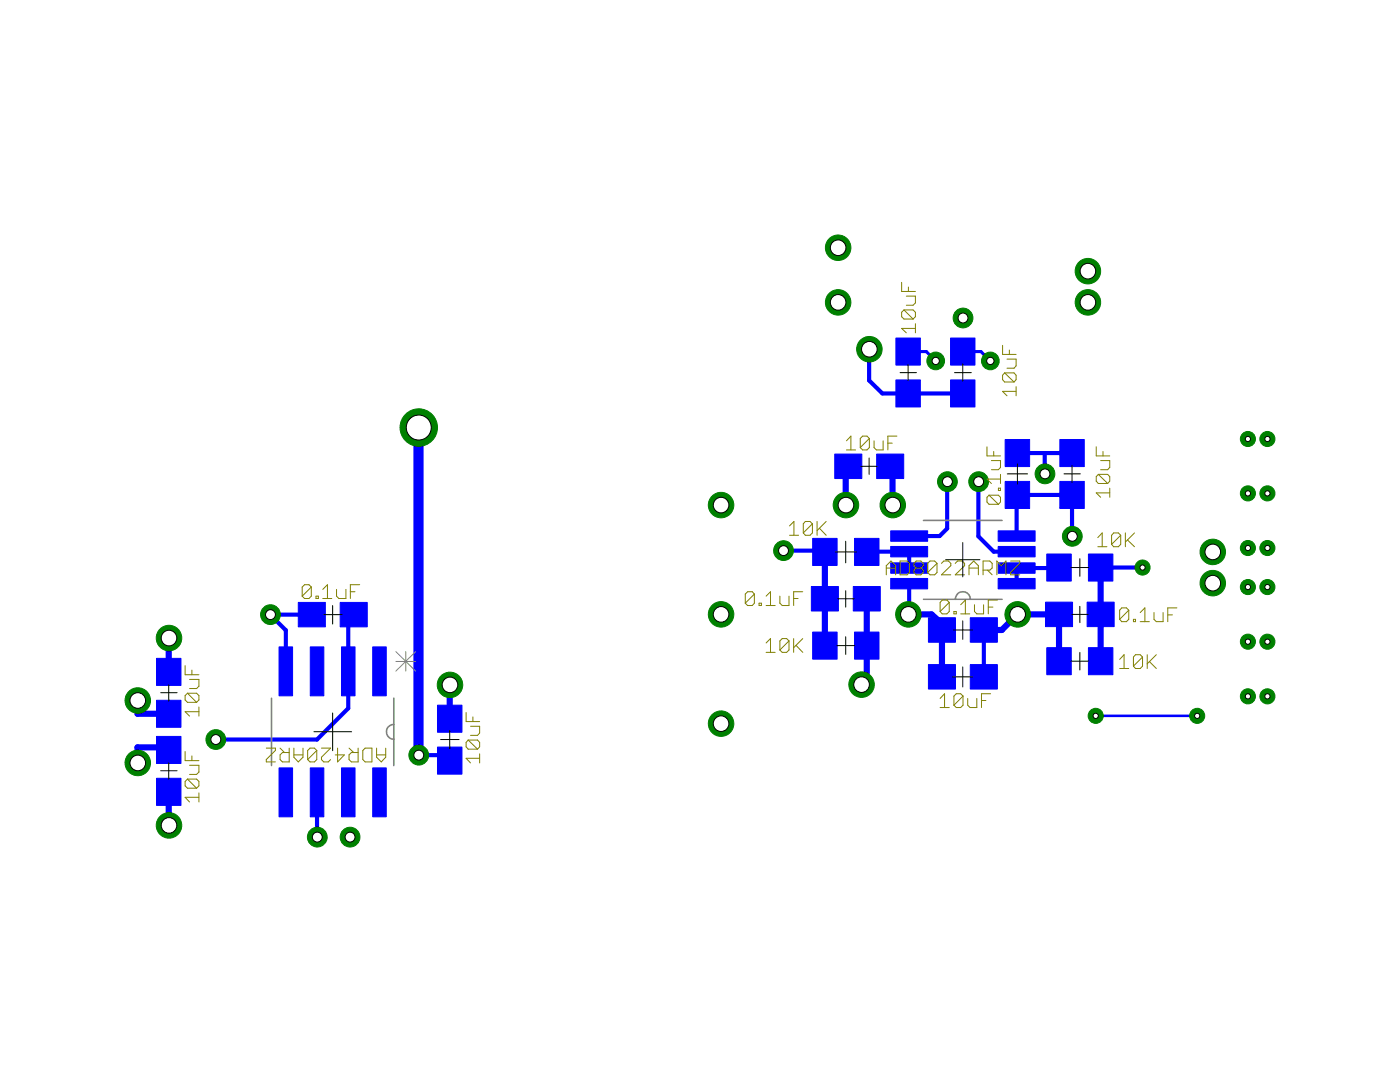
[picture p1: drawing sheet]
<svg xmlns="http://www.w3.org/2000/svg" width="279mm" height="216mm" viewBox="0 0 279 216" stroke-linecap="round" stroke-linejoin="round" font-family="sans-serif">
<!-- layer: Layer 1 -->
<g fill="#00f" stroke="#00f" stroke-width=".2">
<path d="M74.4 129.1h2.7v9.7h-2.7z"/>
<path d="M68.2 129.1h2.7v9.7h-2.7z"/>
<path d="M61.9 129.1h2.7v9.7h-2.7z"/>
<path d="M55.7 129.1h2.7v9.7h-2.7z"/>
<path d="M55.7 153.2h2.7v9.8h-2.7z"/>
<path d="M61.9 153.2h2.7v9.8h-2.7z"/>
<path d="M68.2 153.2h2.7v9.8h-2.7z"/>
<path d="M74.4 153.2h2.7v9.8h-2.7z"/>
<path d="M31.2 146.9h4.9v5.4h-4.9z"/>
<path d="M31.2 155.3h4.9v5.4h-4.9z"/>
<path d="M31.2 131.4h4.9v5.4h-4.9z"/>
<path d="M31.2 139.7h4.9v5.4h-4.9z"/>
<path d="M67.9 120.2h5.4v4.9h-5.4z"/>
<path d="M59.5 120.2h5.4v4.9h-5.4z"/>
<path d="M87.3 149.1h4.9v5.4h-4.9z"/>
<path d="M87.3 140.7h4.9v5.4h-4.9z"/>
<path d="M189.7 67.5h4.9v5.4h-4.9z"/>
<path d="M189.7 75.8h4.9v5.4h-4.9z"/>
<path d="M178.8 67.5h4.9v5.4h-4.9z"/>
<path d="M178.8 75.8h4.9v5.4h-4.9z"/>
<path d="M199.2 115.4h7.4v2.1h-7.4z"/>
<path d="M199.2 112.3h7.4v2.1h-7.4z"/>
<path d="M199.2 109h7.4v2.1h-7.4z"/>
<path d="M199.2 105.9h7.4v2.1h-7.4z"/>
<path d="M177.8 105.9h7.3v2.1h-7.3z"/>
<path d="M177.8 109h7.3v2.1h-7.3z"/>
<path d="M177.8 112.3h7.3v2.1h-7.3z"/>
<path d="M177.8 115.4h7.3v2.1h-7.3z"/>
<path d="M161.9 117h5.4v4.9h-5.4z"/>
<path d="M170.3 117h5.4v4.9h-5.4z"/>
<path d="M208.7 120.2h5.4v4.8h-5.4z"/>
<path d="M217 120.2h5.4v4.8h-5.4z"/>
<path d="M170.5 107.4h4.9v5.4h-4.9z"/>
<path d="M162.2 107.4h4.9v5.4h-4.9z"/>
<path d="M208.9 110.5h4.9v5.4h-4.9z"/>
<path d="M217.2 110.5h4.9v5.4h-4.9z"/>
<path d="M162.2 126.1h4.9v5.4h-4.9z"/>
<path d="M170.5 126.1h4.9v5.4h-4.9z"/>
<path d="M208.9 129.2h4.9v5.4h-4.9z"/>
<path d="M217.2 129.2h4.9v5.4h-4.9z"/>
<path d="M185.3 132.6h5.4v4.9h-5.4z"/>
<path d="M193.6 132.6h5.4v4.9h-5.4z"/>
<path d="M193.6 123.3h5.4v4.8h-5.4z"/>
<path d="M185.3 123.3h5.4v4.8h-5.4z"/>
<path d="M211.5 87.7h4.9v5.4h-4.9z"/>
<path d="M211.5 96.1h4.9v5.4h-4.9z"/>
<path d="M200.6 87.7h4.9v5.4h-4.9z"/>
<path d="M200.6 96.1h4.9v5.4h-4.9z"/>
<path d="M166.6 90.6h5.4v4.9h-5.4z"/>
<path d="M175 90.6h5.4v4.9h-5.4z"/>
</g>
<g fill="none" stroke="#00f" stroke-width=".83">
<path d="M173.4 69.7v6.2l2.7 2.6h16M189 96.1v9.4l-1.5 1.5h-6.1M195.3 96.1v10.9l3 3.1h4.6M203 90.4h10.9v1.1M208.5 90.4v4.2M156.3 109.9h8.3v.2M173 110.1h8.4v3.2M181.4 116.5v4.5l-.2 1.6M202.9 107v-8.1l.1-.1h10.9v8.2M211.4 113.2l-.1 .1h-8.4v3.2M219.7 113.2h8.3M62.2 122.6h-8.3l3.1 3.2v8.2"/>
<path d="M70.6 122.6h-1.1v18.7l-6.2 6.3h-20.3M196.3 125.7v9.4M63.3 158.1v8.9M83.5 150.7h5.2l1.1 1.1"/>
</g>
<path d="M169.3 93h-.5v7.8M177.7 93h.4v7.8M164.6 110.1v18.7M173 119.5v16.1l-1.1 1M219.7 113.2v18.7M27.4 139.8v2.6h6.3M33.7 127.3v6.8M89.8 136.7v6.7M181.2 122.6h4.7l2.1 1.9v10.6M196.3 125.7h3.6l3.1-3.1h8.4v9.3M33.7 149.6v-.5h-6.3v3.1M33.7 158v6.7" fill="none" stroke="#00f" stroke-width="1.2"/>
<path d="M83.5 85.3v65.4" fill="none" stroke="#00f" stroke-width="2"/>
<path d="M218.6 142.8h20.3" fill="none" stroke="#00f" stroke-width=".51"/>
<path d="M181.2 70.2h3.7l1.8 1.8M192.1 70.2h3.7l1.8 1.8" fill="none" stroke="#00f" stroke-width=".61"/>
<circle cx="54" cy="122.6" r="1.97" fill="#008000"/>
<circle cx="54" cy="122.6" r="1.97" fill="none" stroke="#008000" stroke-width=".2"/>
<circle cx="54" cy="122.6" r=".99" fill="#fff"/>
<circle cx="54" cy="122.6" r=".99" fill="none" stroke="#000" stroke-width=".2"/>
<circle cx="33.7" cy="164.7" r="2.54" fill="#008000"/>
<circle cx="33.7" cy="164.7" r="2.54" fill="none" stroke="#008000" stroke-width=".2"/>
<circle cx="33.7" cy="164.7" r="1.56" fill="#fff"/>
<circle cx="33.7" cy="164.7" r="1.56" fill="none" stroke="#000" stroke-width=".2"/>
<circle cx="33.7" cy="127.3" r="2.54" fill="#008000"/>
<circle cx="33.7" cy="127.3" r="2.54" fill="none" stroke="#008000" stroke-width=".2"/>
<circle cx="33.7" cy="127.3" r="1.56" fill="#fff"/>
<circle cx="33.7" cy="127.3" r="1.56" fill="none" stroke="#000" stroke-width=".2"/>
<circle cx="89.8" cy="136.7" r="2.54" fill="#008000"/>
<circle cx="89.8" cy="136.7" r="2.54" fill="none" stroke="#008000" stroke-width=".2"/>
<circle cx="89.8" cy="136.7" r="1.56" fill="#fff"/>
<circle cx="89.8" cy="136.7" r="1.56" fill="none" stroke="#000" stroke-width=".2"/>
<circle cx="69.9" cy="167" r="1.97" fill="#008000"/>
<circle cx="69.9" cy="167" r="1.97" fill="none" stroke="#008000" stroke-width=".2"/>
<circle cx="69.9" cy="167" r=".99" fill="#fff"/>
<circle cx="69.9" cy="167" r=".99" fill="none" stroke="#000" stroke-width=".2"/>
<circle cx="173.5" cy="69.7" r="2.54" fill="#008000"/>
<circle cx="173.5" cy="69.7" r="2.54" fill="none" stroke="#008000" stroke-width=".2"/>
<circle cx="173.5" cy="69.7" r="1.56" fill="#fff"/>
<circle cx="173.5" cy="69.7" r="1.56" fill="none" stroke="#000" stroke-width=".2"/>
<circle cx="178.2" cy="100.8" r="2.54" fill="#008000"/>
<circle cx="178.2" cy="100.8" r="2.54" fill="none" stroke="#008000" stroke-width=".2"/>
<circle cx="178.2" cy="100.8" r="1.56" fill="#fff"/>
<circle cx="178.2" cy="100.8" r="1.56" fill="none" stroke="#000" stroke-width=".2"/>
<circle cx="208.5" cy="94.6" r="1.97" fill="#008000"/>
<circle cx="208.5" cy="94.6" r="1.97" fill="none" stroke="#008000" stroke-width=".2"/>
<circle cx="208.5" cy="94.6" r=".99" fill="#fff"/>
<circle cx="208.5" cy="94.6" r=".99" fill="none" stroke="#000" stroke-width=".2"/>
<circle cx="192.2" cy="63.5" r="1.97" fill="#008000"/>
<circle cx="192.2" cy="63.5" r="1.97" fill="none" stroke="#008000" stroke-width=".2"/>
<circle cx="192.2" cy="63.5" r=".99" fill="#fff"/>
<circle cx="192.2" cy="63.5" r=".99" fill="none" stroke="#000" stroke-width=".2"/>
<circle cx="217.1" cy="60.3" r="2.54" fill="#008000"/>
<circle cx="217.1" cy="60.3" r="2.54" fill="none" stroke="#008000" stroke-width=".2"/>
<circle cx="217.1" cy="60.3" r="1.56" fill="#fff"/>
<circle cx="217.1" cy="60.3" r="1.56" fill="none" stroke="#000" stroke-width=".2"/>
<circle cx="203.1" cy="122.6" r="2.54" fill="#008000"/>
<circle cx="203.1" cy="122.6" r="2.54" fill="none" stroke="#008000" stroke-width=".2"/>
<circle cx="203.1" cy="122.6" r="1.56" fill="#fff"/>
<circle cx="203.1" cy="122.6" r="1.56" fill="none" stroke="#000" stroke-width=".2"/>
<circle cx="143.9" cy="144.4" r="2.54" fill="#008000"/>
<circle cx="143.9" cy="144.4" r="2.54" fill="none" stroke="#008000" stroke-width=".2"/>
<circle cx="143.9" cy="144.4" r="1.56" fill="#fff"/>
<circle cx="143.9" cy="144.4" r="1.56" fill="none" stroke="#000" stroke-width=".2"/>
<circle cx="167.3" cy="60.3" r="2.54" fill="#008000"/>
<circle cx="167.3" cy="60.3" r="2.54" fill="none" stroke="#008000" stroke-width=".2"/>
<circle cx="167.3" cy="60.3" r="1.56" fill="#fff"/>
<circle cx="167.3" cy="60.3" r="1.56" fill="none" stroke="#000" stroke-width=".2"/>
<circle cx="249" cy="138.9" r="1.51" fill="#008000"/>
<circle cx="249" cy="138.9" r="1.51" fill="none" stroke="#008000" stroke-width=".2"/>
<circle cx="249" cy="138.9" r=".52" fill="#fff"/>
<circle cx="249" cy="138.9" r=".52" fill="none" stroke="#000" stroke-width=".2"/>
<circle cx="252.9" cy="138.9" r="1.51" fill="#008000"/>
<circle cx="252.9" cy="138.9" r="1.51" fill="none" stroke="#008000" stroke-width=".2"/>
<circle cx="252.9" cy="138.9" r=".52" fill="#fff"/>
<circle cx="252.9" cy="138.9" r=".52" fill="none" stroke="#000" stroke-width=".2"/>
<circle cx="252.9" cy="128" r="1.51" fill="#008000"/>
<circle cx="252.9" cy="128" r="1.51" fill="none" stroke="#008000" stroke-width=".2"/>
<circle cx="252.9" cy="128" r=".52" fill="#fff"/>
<circle cx="252.9" cy="128" r=".52" fill="none" stroke="#000" stroke-width=".2"/>
<circle cx="249" cy="128" r="1.51" fill="#008000"/>
<circle cx="249" cy="128" r="1.51" fill="none" stroke="#008000" stroke-width=".2"/>
<circle cx="249" cy="128" r=".52" fill="#fff"/>
<circle cx="249" cy="128" r=".52" fill="none" stroke="#000" stroke-width=".2"/>
<circle cx="252.9" cy="117.1" r="1.51" fill="#008000"/>
<circle cx="252.9" cy="117.1" r="1.51" fill="none" stroke="#008000" stroke-width=".2"/>
<circle cx="252.9" cy="117.1" r=".52" fill="#fff"/>
<circle cx="252.9" cy="117.1" r=".52" fill="none" stroke="#000" stroke-width=".2"/>
<circle cx="252.9" cy="109.4" r="1.51" fill="#008000"/>
<circle cx="252.9" cy="109.4" r="1.51" fill="none" stroke="#008000" stroke-width=".2"/>
<circle cx="252.9" cy="109.4" r=".52" fill="#fff"/>
<circle cx="252.9" cy="109.4" r=".52" fill="none" stroke="#000" stroke-width=".2"/>
<circle cx="249" cy="117.1" r="1.51" fill="#008000"/>
<circle cx="249" cy="117.1" r="1.51" fill="none" stroke="#008000" stroke-width=".2"/>
<circle cx="249" cy="117.1" r=".52" fill="#fff"/>
<circle cx="249" cy="117.1" r=".52" fill="none" stroke="#000" stroke-width=".2"/>
<circle cx="249" cy="109.4" r="1.51" fill="#008000"/>
<circle cx="249" cy="109.4" r="1.51" fill="none" stroke="#008000" stroke-width=".2"/>
<circle cx="249" cy="109.4" r=".52" fill="#fff"/>
<circle cx="249" cy="109.4" r=".52" fill="none" stroke="#000" stroke-width=".2"/>
<circle cx="252.9" cy="98.4" r="1.51" fill="#008000"/>
<circle cx="252.9" cy="98.4" r="1.51" fill="none" stroke="#008000" stroke-width=".2"/>
<circle cx="252.9" cy="98.4" r=".52" fill="#fff"/>
<circle cx="252.9" cy="98.4" r=".52" fill="none" stroke="#000" stroke-width=".2"/>
<circle cx="249" cy="98.4" r="1.51" fill="#008000"/>
<circle cx="249" cy="98.4" r="1.51" fill="none" stroke="#008000" stroke-width=".2"/>
<circle cx="249" cy="98.4" r=".52" fill="#fff"/>
<circle cx="249" cy="98.4" r=".52" fill="none" stroke="#000" stroke-width=".2"/>
<circle cx="249" cy="87.6" r="1.51" fill="#008000"/>
<circle cx="249" cy="87.6" r="1.51" fill="none" stroke="#008000" stroke-width=".2"/>
<circle cx="249" cy="87.6" r=".52" fill="#fff"/>
<circle cx="249" cy="87.6" r=".52" fill="none" stroke="#000" stroke-width=".2"/>
<circle cx="252.9" cy="87.6" r="1.51" fill="#008000"/>
<circle cx="252.9" cy="87.6" r="1.51" fill="none" stroke="#008000" stroke-width=".2"/>
<circle cx="252.9" cy="87.6" r=".52" fill="#fff"/>
<circle cx="252.9" cy="87.6" r=".52" fill="none" stroke="#000" stroke-width=".2"/>
<circle cx="171.9" cy="136.6" r="2.54" fill="#008000"/>
<circle cx="171.9" cy="136.6" r="2.54" fill="none" stroke="#008000" stroke-width=".2"/>
<circle cx="171.9" cy="136.6" r="1.56" fill="#fff"/>
<circle cx="171.9" cy="136.6" r="1.56" fill="none" stroke="#000" stroke-width=".2"/>
<circle cx="143.9" cy="100.8" r="2.54" fill="#008000"/>
<circle cx="143.9" cy="100.8" r="2.54" fill="none" stroke="#008000" stroke-width=".2"/>
<circle cx="143.9" cy="100.8" r="1.56" fill="#fff"/>
<circle cx="143.9" cy="100.8" r="1.56" fill="none" stroke="#000" stroke-width=".2"/>
<circle cx="43.1" cy="147.6" r="1.97" fill="#008000"/>
<circle cx="43.1" cy="147.6" r="1.97" fill="none" stroke="#008000" stroke-width=".2"/>
<circle cx="43.1" cy="147.6" r=".99" fill="#fff"/>
<circle cx="43.1" cy="147.6" r=".99" fill="none" stroke="#000" stroke-width=".2"/>
<circle cx="27.5" cy="152.2" r="2.54" fill="#008000"/>
<circle cx="27.5" cy="152.2" r="2.54" fill="none" stroke="#008000" stroke-width=".2"/>
<circle cx="27.5" cy="152.2" r="1.56" fill="#fff"/>
<circle cx="27.5" cy="152.2" r="1.56" fill="none" stroke="#000" stroke-width=".2"/>
<circle cx="168.8" cy="100.8" r="2.54" fill="#008000"/>
<circle cx="168.8" cy="100.8" r="2.54" fill="none" stroke="#008000" stroke-width=".2"/>
<circle cx="168.8" cy="100.8" r="1.56" fill="#fff"/>
<circle cx="168.8" cy="100.8" r="1.56" fill="none" stroke="#000" stroke-width=".2"/>
<circle cx="181.3" cy="122.6" r="2.54" fill="#008000"/>
<circle cx="181.3" cy="122.6" r="2.54" fill="none" stroke="#008000" stroke-width=".2"/>
<circle cx="181.3" cy="122.6" r="1.56" fill="#fff"/>
<circle cx="181.3" cy="122.6" r="1.56" fill="none" stroke="#000" stroke-width=".2"/>
<circle cx="242" cy="110.1" r="2.54" fill="#008000"/>
<circle cx="242" cy="110.1" r="2.54" fill="none" stroke="#008000" stroke-width=".2"/>
<circle cx="242" cy="110.1" r="1.56" fill="#fff"/>
<circle cx="242" cy="110.1" r="1.56" fill="none" stroke="#000" stroke-width=".2"/>
<circle cx="27.5" cy="139.8" r="2.54" fill="#008000"/>
<circle cx="27.5" cy="139.8" r="2.54" fill="none" stroke="#008000" stroke-width=".2"/>
<circle cx="27.5" cy="139.8" r="1.56" fill="#fff"/>
<circle cx="27.5" cy="139.8" r="1.56" fill="none" stroke="#000" stroke-width=".2"/>
<circle cx="143.9" cy="122.6" r="2.54" fill="#008000"/>
<circle cx="143.9" cy="122.6" r="2.54" fill="none" stroke="#008000" stroke-width=".2"/>
<circle cx="143.9" cy="122.6" r="1.56" fill="#fff"/>
<circle cx="143.9" cy="122.6" r="1.56" fill="none" stroke="#000" stroke-width=".2"/>
<circle cx="242" cy="116.4" r="2.54" fill="#008000"/>
<circle cx="242" cy="116.4" r="2.54" fill="none" stroke="#008000" stroke-width=".2"/>
<circle cx="242" cy="116.4" r="1.56" fill="#fff"/>
<circle cx="242" cy="116.4" r="1.56" fill="none" stroke="#000" stroke-width=".2"/>
<circle cx="214" cy="107" r="1.97" fill="#008000"/>
<circle cx="214" cy="107" r="1.97" fill="none" stroke="#008000" stroke-width=".2"/>
<circle cx="214" cy="107" r=".99" fill="#fff"/>
<circle cx="214" cy="107" r=".99" fill="none" stroke="#000" stroke-width=".2"/>
<circle cx="83.6" cy="150.7" r="1.97" fill="#008000"/>
<circle cx="83.6" cy="150.7" r="1.97" fill="none" stroke="#008000" stroke-width=".2"/>
<circle cx="83.6" cy="150.7" r=".99" fill="#fff"/>
<circle cx="83.6" cy="150.7" r=".99" fill="none" stroke="#000" stroke-width=".2"/>
<circle cx="83.6" cy="85.3" r="3.7" fill="#008000"/>
<circle cx="83.6" cy="85.3" r="3.7" fill="none" stroke="#008000" stroke-width=".2"/>
<circle cx="83.6" cy="85.3" r="2.49" fill="#fff"/>
<circle cx="83.6" cy="85.3" r="2.49" fill="none" stroke="#000" stroke-width=".2"/>
<circle cx="217.1" cy="54.1" r="2.54" fill="#008000"/>
<circle cx="217.1" cy="54.1" r="2.54" fill="none" stroke="#008000" stroke-width=".2"/>
<circle cx="217.1" cy="54.1" r="1.56" fill="#fff"/>
<circle cx="217.1" cy="54.1" r="1.56" fill="none" stroke="#000" stroke-width=".2"/>
<circle cx="167.3" cy="49.4" r="2.54" fill="#008000"/>
<circle cx="167.3" cy="49.4" r="2.54" fill="none" stroke="#008000" stroke-width=".2"/>
<circle cx="167.3" cy="49.4" r="1.56" fill="#fff"/>
<circle cx="167.3" cy="49.4" r="1.56" fill="none" stroke="#000" stroke-width=".2"/>
<circle cx="63.3" cy="167" r="1.97" fill="#008000"/>
<circle cx="63.3" cy="167" r="1.97" fill="none" stroke="#008000" stroke-width=".2"/>
<circle cx="63.3" cy="167" r=".99" fill="#fff"/>
<circle cx="63.3" cy="167" r=".99" fill="none" stroke="#000" stroke-width=".2"/>
<circle cx="218.7" cy="142.8" r="1.51" fill="#008000"/>
<circle cx="218.7" cy="142.8" r="1.51" fill="none" stroke="#008000" stroke-width=".2"/>
<circle cx="218.7" cy="142.8" r=".52" fill="#fff"/>
<circle cx="218.7" cy="142.8" r=".52" fill="none" stroke="#000" stroke-width=".2"/>
<circle cx="238.9" cy="142.8" r="1.51" fill="#008000"/>
<circle cx="238.9" cy="142.8" r="1.51" fill="none" stroke="#008000" stroke-width=".2"/>
<circle cx="238.9" cy="142.8" r=".52" fill="#fff"/>
<circle cx="238.9" cy="142.8" r=".52" fill="none" stroke="#000" stroke-width=".2"/>
<circle cx="228" cy="113.2" r="1.51" fill="#008000"/>
<circle cx="228" cy="113.2" r="1.51" fill="none" stroke="#008000" stroke-width=".2"/>
<circle cx="228" cy="113.2" r=".52" fill="#fff"/>
<circle cx="228" cy="113.2" r=".52" fill="none" stroke="#000" stroke-width=".2"/>
<circle cx="156.4" cy="109.9" r="1.97" fill="#008000"/>
<circle cx="156.4" cy="109.9" r="1.97" fill="none" stroke="#008000" stroke-width=".2"/>
<circle cx="156.4" cy="109.9" r=".99" fill="#fff"/>
<circle cx="156.4" cy="109.9" r=".99" fill="none" stroke="#000" stroke-width=".2"/>
<circle cx="189.1" cy="96.1" r="1.97" fill="#008000"/>
<circle cx="189.1" cy="96.1" r="1.97" fill="none" stroke="#008000" stroke-width=".2"/>
<circle cx="189.1" cy="96.1" r=".99" fill="#fff"/>
<circle cx="189.1" cy="96.1" r=".99" fill="none" stroke="#000" stroke-width=".2"/>
<circle cx="186.7" cy="72" r="1.77" fill="#008000"/>
<circle cx="186.7" cy="72" r="1.77" fill="none" stroke="#008000" stroke-width=".2"/>
<circle cx="186.7" cy="72" r=".73" fill="#fff"/>
<circle cx="186.7" cy="72" r=".73" fill="none" stroke="#000" stroke-width=".2"/>
<circle cx="195.3" cy="96.1" r="1.97" fill="#008000"/>
<circle cx="195.3" cy="96.1" r="1.97" fill="none" stroke="#008000" stroke-width=".2"/>
<circle cx="195.3" cy="96.1" r=".99" fill="#fff"/>
<circle cx="195.3" cy="96.1" r=".99" fill="none" stroke="#000" stroke-width=".2"/>
<circle cx="197.6" cy="72" r="1.77" fill="#008000"/>
<circle cx="197.6" cy="72" r="1.77" fill="none" stroke="#008000" stroke-width=".2"/>
<circle cx="197.6" cy="72" r=".73" fill="#fff"/>
<g fill="none" stroke="#000" stroke-width=".2">
<path d="M179.6 74.4h3.3M181.2 72.7v3.3M190.5 74.4h3.4M192.1 72.6v3.4M171.8 93h3.3M173.4 91.4v3.3M201 94.6h4.1M203 92.6v4M212.3 94.6h3.3M213.9 92.9v3.3M166.6 110.1h4.4M167.2 119.5h3.2"/>
<path d="M168.8 108v4.3M168.8 117.9v3.2M188.7 111.7h6.9M192.1 108.3v6.8M213.7 113.2h3.6M215.5 111.5v3.5M32.1 138.2h3.2M33.7 136.6v3.3M64.6 122.6h3.7M66.4 120.8v3.7M167 128.8h3.5M168.8 127.1v3.5"/>
<path d="M190.1 135.1h4.1M190.3 125.7h3.7M192.1 123.9v3.7M192.1 133.1v4M213.7 131.9h3.6M213.9 122.6h3.3M215.5 121v3.3M215.5 130.2v3.5M32.1 153.8h3.2M33.7 152.2v3.3M62.6 146h7.6M66.4 142.3v7.5"/>
<path d="M87.9 147.6h3.7M89.8 145.7v3.7"/>
<circle cx="197.6" cy="72" r=".73"/>
</g>
<path d="M184.3 119.6h15.7M184.3 103.8h15.7M190.6 119.6a1.51 1.51 0 0 1 1.5-1.5 1.51 1.51 0 0 1 1.5 1.5M54.2 139.3v13.5M78.6 139.3v13.5M78.6 144.6a1.48 1.48 0 0 0-1.5 1.4 1.48 1.48 0 0 0 1.5 1.5" fill="none" stroke="#808080" stroke-width=".32"/>
<path d="M79 130l3.9 3.9M79 132h3.9M81 130v3.9M82.9 130l-3.9 3.9" fill="none" stroke="#808080" stroke-width=".2"/>
<g fill="none" stroke="#808000" stroke-width=".2">
<path d="M179.9 56.3v1.9h2.8M180.9 59.1h1.8v1.3l-.5 .5h-1.3M181.3 57.3v.9M180.4 61.8l-.5 .5v.9l.5 .5h1.8M180.4 61.8h1.8l.5 .5v.9l-.5 .5M180.4 61.8l1.8 1.9M182.7 64.6v1.8M182.7 65.5h-2.8l1 .9M200.1 68.9v1.8h2.7M200.5 74.4l1.9 1.8M200.5 74.4h1.9l.4 .5v.9l-.4 .4M200.5 74.4l-.4 .5v.9l.4 .4h1.9"/>
<path d="M201 71.7h1.8v1.3l-.4 .5h-1.4M201.4 69.8v.9M202.8 78.1h-2.7l.9 .9M202.8 77.2v1.8M168.9 88l.9-1v2.8M168.9 89.8h1.8M173.5 87.5l-1.8 1.8M173.5 87.5l-.5-.5h-.8l-.5 .5v1.8M173.5 87.5v1.8l-.5 .5h-.8l-.5-.5M174.4 88v1.3l.5 .5h1.4v-1.8M177.2 88.4h.9M179 87h-1.8v2.8"/>
<path d="M197 89.2v1.8h2.7M197.4 98.8l1.9 1.8M197.4 98.8h1.9l.4 .4v1l-.4 .4M197.4 98.8l-.4 .4v1l.4 .4h1.9M197.9 91.9h1.8v1.4l-.4 .4h-1.4M198.3 90.1v.9M199.3 97.4h.4v.5h-.4zM199.7 95.6h-2.7l.9 .9M199.7 94.7v1.8M218.8 89.2v1.8h2.7M219.2 94.7l1.9 1.8M219.2 94.7h1.9l.4 .4v.9l-.4 .5"/>
<path d="M219.2 94.7l-.4 .4v.9l.4 .5h1.9M219.7 91.9h1.8v1.4l-.4 .4h-1.4M220.1 90.1v.9M221.5 98.3h-2.7l.9 .9M221.5 97.4v1.8M62.1 117.1l-1.8 1.9M62.1 117.1l-.4-.4h-.9l-.5 .4v1.9M62.1 117.1v1.9l-.4 .4h-.9l-.5-.4M63.1 119h.4v.4h-.4zM64.4 119.4h1.8M64.4 117.6l.9-.9v2.7M67.2 117.6v1.4l.4 .4h1.4v-1.8"/>
<path d="M69.9 118.1h1M71.8 116.7h-1.9v2.7M150.6 118.5v1.9l-.5 .4h-.9l-.5-.4zM150.6 118.5l-.5-.4h-.9l-.5 .4v1.9M152.9 119l.9-.9v2.7M157.5 119v1.8h-1.4l-.5-.4v-1.4M157.6 104.9l.8-.8v2.7M157.6 106.8h1.8M158.4 119.4h.9M160.2 118.1h-1.8v2.7M162.1 104.5l-1.8 1.8M162.1 104.5l-.4-.4h-1l-.4 .4v1.8"/>
<path d="M162.1 104.5v1.8l-.4 .5h-1l-.4-.5M163.1 104.1v2.7M163.5 105.4l1.4 1.4M164.9 104.1l-1.8 1.8M176.9 113.3h1.8M178.7 114.7v-1.8l-.9-1-.9 1v1.8M179.6 111.9h1.4l.5 .5v1.8l-.5 .5h-1.4zM182.8 113.3l-.4 .5v.4l.4 .5h1l.4-.5v-.4l-.4-.5M182.8 113.3h1M183.8 113.3l.4-.4v-.5l-.4-.5h-1l-.4 .5v.5l.4 .4M187 112.4l-.5-.5h-.9l-.5 .5v1.8M187 112.4v1.8l-.5 .5h-.9l-.5-.5"/>
<path d="M187 112.4l-1.9 1.8M187.9 112.4l.5-.5h.9l.5 .5v.5l-1.9 1.8h1.9M190.6 112.4l.5-.5h.9l.5 .5v.5l-1.9 1.8h1.9M193.4 113.3h1.9M195.3 114.7v-1.8l-1-1-.9 1v1.8M196.2 113.8h1.3l.5-.5v-.9l-.5-.5h-1.3v2.8M197.1 113.8l.9 .9M198.9 114.7v-2.8l.9 1 1-1v2.8M199 119.7h-1.8v2.8M201.7 111.9h1.8v.5l-1.8 1.8v.5h1.8M219.1 107.3l.9-1v2.8M219.1 109.1h1.8"/>
<path d="M223.7 106.8l-1.9 1.8M223.7 106.8l-.5-.5h-.9l-.5 .5v1.8M223.7 106.8v1.8l-.5 .5h-.9l-.5-.5M224.6 106.3v2.8M225 107.7l1.4 1.4M226.4 106.3l-1.8 1.9M36.9 132.8v1.8h2.8M37.4 138.3l1.8 1.8M37.4 138.3h1.8l.5 .5v.9l-.5 .4M37.4 138.3l-.5 .5v.9l.5 .4h1.8M37.8 135.6h1.9v1.3l-.5 .5h-1.4M38.3 133.7v.9"/>
<path d="M151.5 120.4h.5v.4h-.5zM152.9 120.8h1.8M152.9 128.3l.9-.9v2.8M152.9 130.2h1.8M157.5 127.9l-1.9 1.8M157.5 127.9l-.5-.5h-.9l-.5 .5v1.8M157.5 127.9v1.8l-.5 .5h-.9l-.5-.5M158.4 127.4v2.8M158.9 128.8l1.3 1.4M160.2 127.4l-1.8 1.8M187.6 139.4l.9-1v2.8M189.4 120.2l-1.8 1.8"/>
<path d="M189.4 120.2l-.4-.5h-1l-.4 .5v1.8M189.4 120.2v1.8l-.4 .5h-1l-.4-.5M190.4 122h.4v.5h-.4zM191.7 122.5h1.8M191.7 120.7l1-1v2.8M192.2 138.9l-1.8 1.8M192.2 138.9l-.5-.5h-.9l-.4 .5v1.8M192.2 138.9v1.8l-.5 .5h-.9l-.4-.5M193.1 139.4v1.3l.5 .5h1.3v-1.8M194.5 120.7v1.3l.4 .5h1.4v-1.8M195.9 139.8h.9M197.2 121.1h1"/>
<path d="M197.7 138.4h-1.8v2.8M223.4 131.6l.9-1v2.8M223.4 133.4h1.9M225.3 121.8l-1.9 1.8M225.3 121.8l-.5-.5h-.9l-.5 .5v1.8M225.3 121.8v1.8l-.5 .4h-.9l-.5-.4M226.2 123.6h.4v.4h-.4zM227.6 124h1.8M227.6 122.2l.9-.9v2.7M228 131.1l-1.8 1.8M228 131.1l-.4-.5h-1l-.4 .5v1.8M228 131.1v1.8l-.4 .5h-1l-.4-.5"/>
<path d="M229 130.6v2.8M229.4 132l1.4 1.4M230.3 122.2v1.4l.5 .4h1.3v-1.8M230.8 130.6l-1.8 1.9M233.1 122.7h.9M234.9 121.3h-1.8v2.7M36.9 150v1.8h2.8M37.4 155.5l1.8 1.8M37.4 155.5h1.8l.5 .4v.9l-.5 .5M37.4 155.5l-.5 .4v.9l.5 .5h1.8M37.8 152.7h1.9v1.4l-.5 .4h-1.4M38.3 150.8v1"/>
<path d="M39.7 141.1v1.8M39.7 158.2v1.8M39.7 159.1h-2.8l.9 .9M39.7 142h-2.8l.9 .9M53.1 149.3h1.9v.4l-1.9 1.9v.4h1.9M55.9 149.3l.9 .9M57.7 149.3v2.7h-1.3l-.5-.4v-1l.5-.4h1.3M58.7 150.6h1.8M60.5 149.3v1.8l-1 .9-.9-.9 .1-1.8M63.2 149.7v1.9l-.4 .4h-.9l-.5-.4M63.2 149.7l-1.8 1.9M63.2 149.7l-.4-.4h-.9l-.5 .4v1.9"/>
<path d="M64.2 149.3h1.8l-1.8 1.8v.5l.4 .4h.9l.5-.4M67.4 149.3v2.7l1.3-1.4h-1.8M69.7 149.3l.9 .9M71.5 149.3v2.7h-1.4l-.4-.4v-1l.4-.4h1.4M72.9 149.3h1.3v2.7h-1.3l-.5-.4v-1.9zM75.2 150.6h1.8M77 149.3v1.8l-.9 .9-.9-.9v-1.8M93 142.2v1.8h2.7M93.4 147.7l-.4 .4v.9l.4 .5h1.9M93.4 147.7h1.9l.4 .4v.9l-.4 .5M93.4 147.7l1.9 1.8M93.9 144.9h1.8v1.4l-.4 .4h-1.4"/>
<path d="M94.4 143v1M95.7 151.3h-2.7l.9 .9M95.7 150.4v1.8M187.6 141.2h1.8"/>
</g>
</svg>
